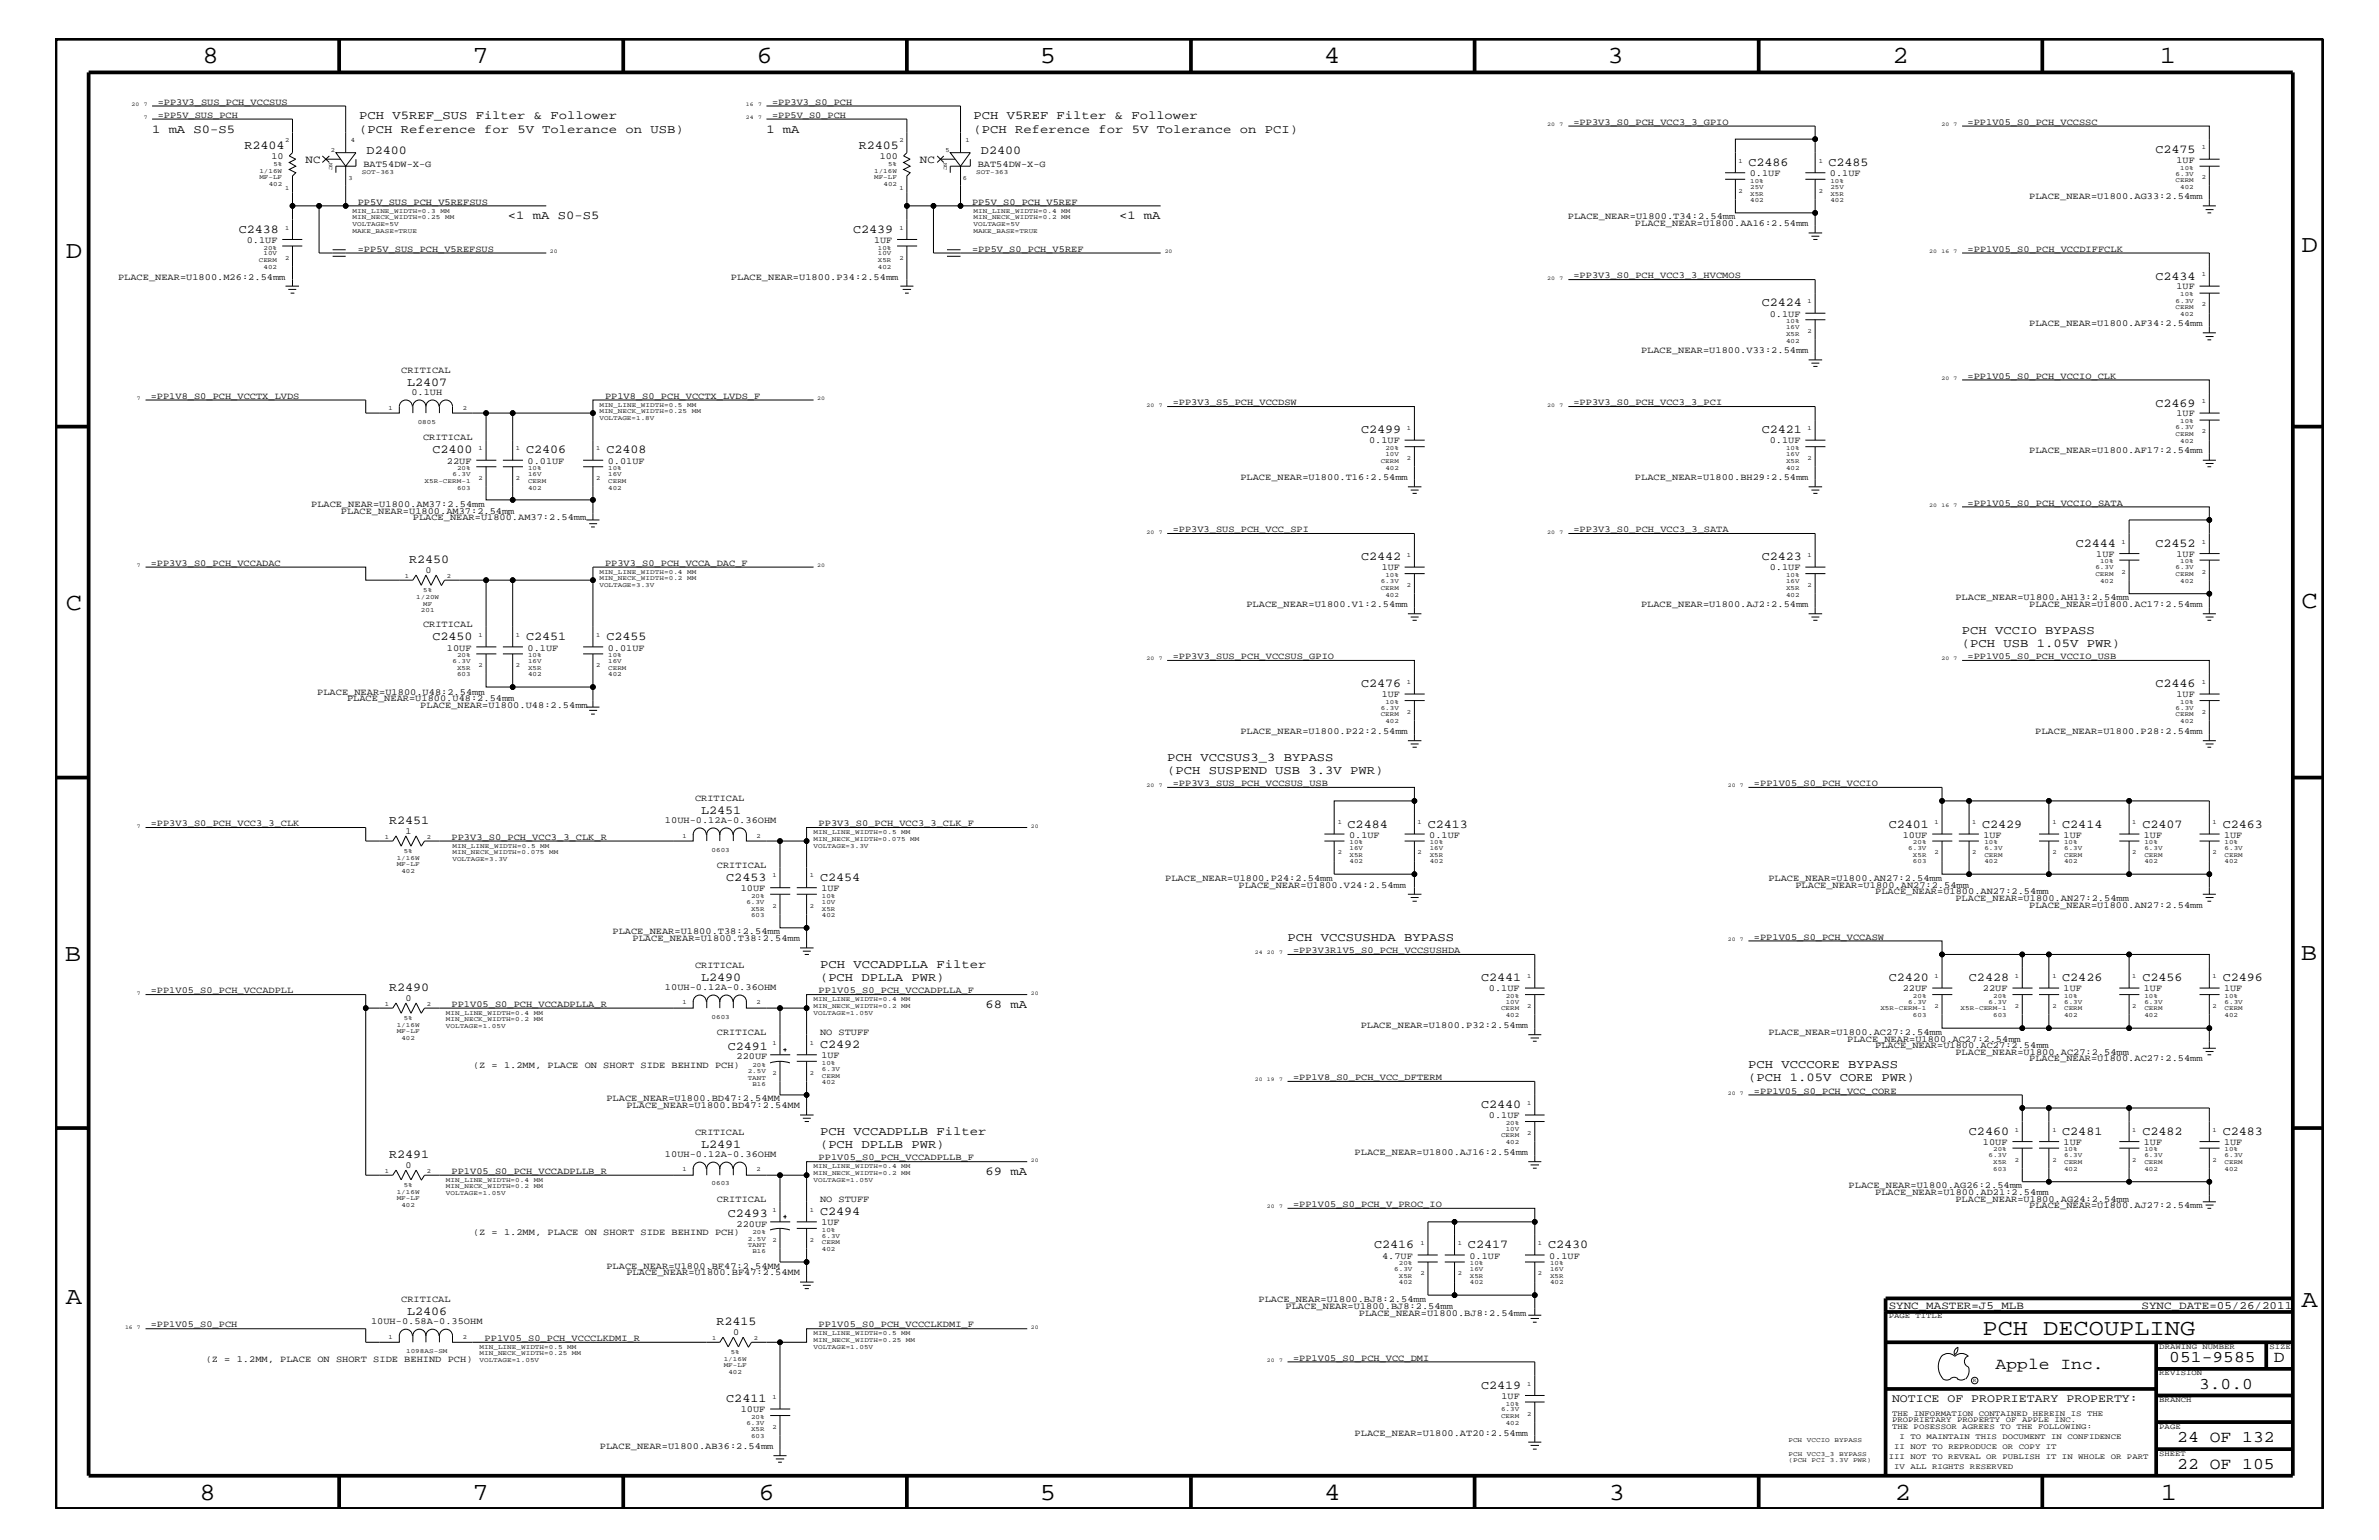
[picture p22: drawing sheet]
<svg xmlns="http://www.w3.org/2000/svg" width="432mm" height="279mm" viewBox="0 0 432 279" stroke-linecap="round" stroke-linejoin="round" font-family="sans-serif">
<defs><g id="words">
<g font-size="4.5">
<text x="36.7" y="11.5">8</text>
<text x="85.8" y="11.5">7</text>
<text x="137.3" y="11.5">6</text>
<text x="188.7" y="11.5">5</text>
<text x="240.3" y="11.5">4</text>
<text x="291.8" y="11.5">3</text>
<text x="343.5" y="11.5">2</text>
<text x="392" y="11.5">1</text>
<text x="11.9" y="46.8">D</text>
<text x="417.7" y="45.7">D</text>
<text x="11.9" y="110.6">C</text>
<text x="417.8" y="110.3">C</text>
<text x="11.8" y="174.3">B</text>
<text x="417.6" y="174.2">B</text>
<text x="11.9" y="236.7">A</text>
<text x="417.8" y="237.1">A</text>
<text x="36.2" y="272.1">8</text>
<text x="85.8" y="272.1">7</text>
<text x="137.7" y="272.1">6</text>
<text x="188.7" y="272.1">5</text>
<text x="240.4" y="272.1">4</text>
<text x="292" y="272.1">3</text>
<text x="343.9" y="272.1">2</text>
<text x="392.2" y="272.1">1</text>
</g>
<text font-size="4.1" x="359.8" y="242.3">PCH DECOUPLING</text>
<g font-size="3">
<text x="362.2" y="248.4">Apple Inc.</text>
<text x="393.7" y="247.1">051-9585</text>
<text x="399.2" y="252">3.0.0</text>
<text x="412.7" y="247.1">D</text>
<text x="395.2" y="261.6">24 OF 132</text>
<text x="395.2" y="266.6">22 OF 105</text>
</g>
<g font-size="2.2">
<text x="65.2" y="21.6">PCH V5REF_SUS Filter &amp; Follower</text>
<text x="176.7" y="21.6">PCH V5REF Filter &amp; Follower</text>
<text x="27.6" y="24.1">1 mA S0-S5</text>
<text x="44.4" y="27">R2404</text>
<text x="65.2" y="24.1">(PCH Reference for 5V Tolerance on USB)</text>
<text x="66.5" y="28">D2400</text>
<text x="139.1" y="24.1">1 mA</text>
<text x="155.9" y="27">R2405</text>
<text x="176.7" y="24.1">(PCH Reference for 5V Tolerance on PCI)</text>
<text x="178.1" y="28">D2400</text>
<text x="391.2" y="27.7">C2475</text>
<text x="317.3" y="30.2">C2486</text>
<text x="331.9" y="30.2">C2485</text>
<text x="92.2" y="39.8">&lt;1 mA S0-S5</text>
<text x="203.1" y="39.8">&lt;1 mA</text>
<text x="43.3" y="42.3">C2438</text>
<text x="154.9" y="42.3">C2439</text>
<text x="391.2" y="50.7">C2434</text>
<text x="319.8" y="55.6">C2424</text>
<text x="73.9" y="70">L2407</text>
<text x="391.2" y="73.8">C2469</text>
<text x="78.5" y="82.2">C2400</text>
<text x="95.5" y="82.2">C2406</text>
<text x="110.1" y="82.2">C2408</text>
<text x="247.1" y="78.6">C2499</text>
<text x="319.8" y="78.6">C2421</text>
<text x="247.1" y="101.6">C2442</text>
<text x="319.8" y="101.6">C2423</text>
<text x="376.8" y="99.3">C2444</text>
<text x="391.2" y="99.3">C2452</text>
<text x="74.3" y="102.2">R2450</text>
<text x="78.5" y="116.2">C2450</text>
<text x="95.5" y="116.2">C2451</text>
<text x="110.1" y="116.2">C2455</text>
<text x="356.1" y="117.4">(PCH USB 1.05V PWR)</text>
<text x="356.1" y="115">PCH VCCIO BYPASS</text>
<text x="247.1" y="124.7">C2476</text>
<text x="391.2" y="124.7">C2446</text>
<text x="211.8" y="140.4">(PCH SUSPEND USB 3.3V PWR)</text>
<text x="211.8" y="138">PCH VCCSUS3_3 BYPASS</text>
<text x="70.6" y="149.5">R2451</text>
<text x="127.3" y="147.6">L2451</text>
<text x="244.6" y="150.1">C2484</text>
<text x="259.2" y="150.1">C2413</text>
<text x="342.8" y="150.1">C2401</text>
<text x="359.7" y="150.1">C2429</text>
<text x="374.3" y="150.1">C2414</text>
<text x="388.9" y="150.1">C2407</text>
<text x="403.4" y="150.1">C2463</text>
<text x="131.8" y="159.9">C2453</text>
<text x="148.8" y="159.9">C2454</text>
<text x="233.7" y="170.7">PCH VCCSUSHDA BYPASS</text>
<text x="70.6" y="179.9">R2490</text>
<text x="127.3" y="177.9">L2490</text>
<text x="148.8" y="178">(PCH DPLLA PWR)</text>
<text x="148.8" y="175.6">PCH VCCADPLLA Filter</text>
<text x="268.8" y="178">C2441</text>
<text x="342.8" y="178">C2420</text>
<text x="357.4" y="178">C2428</text>
<text x="374.3" y="178">C2426</text>
<text x="388.9" y="178">C2456</text>
<text x="403.4" y="178">C2496</text>
<text x="178.9" y="182.9">68 mA</text>
<text x="132.1" y="190.5">C2491</text>
<text x="148.8" y="190.2">C2492</text>
<text x="317.3" y="196.2">(PCH 1.05V CORE PWR)</text>
<text x="317.3" y="193.7">PCH VCCCORE BYPASS</text>
<text x="268.8" y="201">C2440</text>
<text x="127.3" y="208.2">L2491</text>
<text x="148.8" y="208.3">(PCH DPLLB PWR)</text>
<text x="148.8" y="205.9">PCH VCCADPLLB Filter</text>
<text x="357.4" y="205.9">C2460</text>
<text x="374.3" y="205.9">C2481</text>
<text x="388.9" y="205.9">C2482</text>
<text x="403.4" y="205.9">C2483</text>
<text x="70.6" y="210.2">R2491</text>
<text x="178.9" y="213.2">69 mA</text>
<text x="132.1" y="220.8">C2493</text>
<text x="148.8" y="220.4">C2494</text>
<text x="249.4" y="226.5">C2416</text>
<text x="266.4" y="226.5">C2417</text>
<text x="281" y="226.5">C2430</text>
<text x="73.9" y="238.5">L2406</text>
<text x="130" y="240.5">R2415</text>
<text x="268.8" y="252">C2419</text>
<text x="131.8" y="254.4">C2411</text>
</g>
<text font-size="2.1" x="343.4" y="254.4">NOTICE OF PROPRIETARY PROPERTY:</text>
<g font-size="2">
<text x="55.5" y="29.5">NC</text>
<text x="167" y="29.5">NC</text>
<text x="342.8" y="237.4">SYNC_MASTER=J5_MLB</text>
<text x="388.7" y="237.4">SYNC_DATE=05/26/2011</text>
</g>
<g font-size="1.7">
<text x="28.6" y="19">=PP3V3_SUS_PCH_VCCSUS</text>
<text x="28.6" y="21.4">=PP5V_SUS_PCH</text>
<text x="140.1" y="19">=PP3V3_S0_PCH</text>
<text x="140.1" y="21.4">=PP5V_S0_PCH</text>
<text x="285.6" y="22.6">=PP3V3_S0_PCH_VCC3_3_GPIO</text>
<text x="357.1" y="22.6">=PP1V05_S0_PCH_VCCSSC</text>
<text x="49.3" y="28.8">10</text>
<text x="159.7" y="28.8">100</text>
<text x="395.1" y="29.5">1UF</text>
<text x="66" y="30.3">BAT54DW-X-G</text>
<text x="177.5" y="30.3">BAT54DW-X-G</text>
<text x="317.6" y="31.9">0.1UF</text>
<text x="332.1" y="31.9">0.1UF</text>
<text x="64.9" y="37.2">PP5V_SUS_PCH_V5REFSUS</text>
<text x="176.4" y="37.2">PP5V_S0_PCH_V5REF</text>
<text x="284.6" y="39.8">PLACE_NEAR=U1800.T34:2.54mm</text>
<text x="296.8" y="41">PLACE_NEAR=U1800.AA16:2.54mm</text>
<text x="368.3" y="36.2">PLACE_NEAR=U1800.AG33:2.54mm</text>
<text x="44.8" y="44.1">0.1UF</text>
<text x="64.9" y="45.7">=PP5V_SUS_PCH_V5REFSUS</text>
<text x="158.7" y="44.1">1UF</text>
<text x="176.4" y="45.7">=PP5V_S0_PCH_V5REF</text>
<text x="357.1" y="45.7">=PP1V05_S0_PCH_VCCDIFFCLK</text>
<text x="21.4" y="50.7">PLACE_NEAR=U1800.M26:2.54mm</text>
<text x="132.7" y="50.8">PLACE_NEAR=U1800.P34:2.54mm</text>
<text x="285.6" y="50.5">=PP3V3_S0_PCH_VCC3_3_HVCMOS</text>
<text x="395.1" y="52.5">1UF</text>
<text x="321.2" y="57.4">0.1UF</text>
<text x="368.3" y="59.2">PLACE_NEAR=U1800.AF34:2.54mm</text>
<text x="297.9" y="64">PLACE_NEAR=U1800.V33:2.54mm</text>
<text x="72.8" y="67.7">CRITICAL</text>
<text x="74.7" y="71.7">0.1UH</text>
<text x="357.1" y="68.7">=PP1V05_S0_PCH_VCCIO_CLK</text>
<text x="27.3" y="72.3">=PP1V8_S0_PCH_VCCTX_LVDS</text>
<text x="109.8" y="72.3">PP1V8_S0_PCH_VCCTX_LVDS_F</text>
<text x="212.9" y="73.5">=PP3V3_S5_PCH_VCCDSW</text>
<text x="285.6" y="73.5">=PP3V3_S0_PCH_VCC3_3_PCI</text>
<text x="395.1" y="75.6">1UF</text>
<text x="76.8" y="79.9">CRITICAL</text>
<text x="248.5" y="80.5">0.1UF</text>
<text x="321.2" y="80.5">0.1UF</text>
<text x="368.3" y="82.2">PLACE_NEAR=U1800.AF17:2.54mm</text>
<text x="81.1" y="84.1">22UF</text>
<text x="95.8" y="84.1">0.01UF</text>
<text x="110.3" y="84.1">0.01UF</text>
<text x="225.1" y="87.1">PLACE_NEAR=U1800.T16:2.54mm</text>
<text x="296.8" y="87.1">PLACE_NEAR=U1800.BH29:2.54mm</text>
<text x="56.5" y="92.1">PLACE_NEAR=U1800.AM37:2.54mm</text>
<text x="61.9" y="93.2">PLACE_NEAR=U1800.AM37:2.54mm</text>
<text x="74.9" y="94.3">PLACE_NEAR=U1800.AM37:2.54mm</text>
<text x="357.1" y="91.7">=PP1V05_S0_PCH_VCCIO_SATA</text>
<text x="212.9" y="96.5">=PP3V3_SUS_PCH_VCC_SPI</text>
<text x="285.6" y="96.5">=PP3V3_S0_PCH_VCC3_3_SATA</text>
<text x="380.5" y="101">1UF</text>
<text x="395.1" y="101">1UF</text>
<text x="27.3" y="102.6">=PP3V3_S0_PCH_VCCADAC</text>
<text x="77.3" y="104">0</text>
<text x="109.8" y="102.6">PP3V3_S0_PCH_VCCA_DAC_F</text>
<text x="250.8" y="103.5">1UF</text>
<text x="321.2" y="103.5">0.1UF</text>
<text x="76.8" y="113.7">CRITICAL</text>
<text x="226.2" y="110.2">PLACE_NEAR=U1800.V1:2.54mm</text>
<text x="297.9" y="110.2">PLACE_NEAR=U1800.AJ2:2.54mm</text>
<text x="354.9" y="108.9">PLACE_NEAR=U1800.AH13:2.54mm</text>
<text x="368.3" y="110.2">PLACE_NEAR=U1800.AC17:2.54mm</text>
<text x="81.1" y="118.1">10UF</text>
<text x="95.8" y="118.1">0.1UF</text>
<text x="110.3" y="118.1">0.01UF</text>
<text x="212.9" y="119.6">=PP3V3_SUS_PCH_VCCSUS_GPIO</text>
<text x="357.1" y="119.6">=PP1V05_S0_PCH_VCCIO_USB</text>
<text x="57.6" y="126">PLACE_NEAR=U1800.U48:2.54mm</text>
<text x="63" y="127.2">PLACE_NEAR=U1800.U48:2.54mm</text>
<text x="76.3" y="128.4">PLACE_NEAR=U1800.U48:2.54mm</text>
<text x="250.8" y="126.5">1UF</text>
<text x="395.1" y="126.5">1UF</text>
<text x="225.1" y="133.2">PLACE_NEAR=U1800.P22:2.54mm</text>
<text x="369.4" y="133.2">PLACE_NEAR=U1800.P28:2.54mm</text>
<text x="212.9" y="142.6">=PP3V3_SUS_PCH_VCCSUS_USB</text>
<text x="318.3" y="142.6">=PP1V05_S0_PCH_VCCIO</text>
<text x="27.3" y="149.9">=PP3V3_S0_PCH_VCC3_3_CLK</text>
<text x="120.7" y="149.3">10UH-0.12A-0.36OHM</text>
<text x="126.2" y="145.3">CRITICAL</text>
<text x="148.6" y="149.9">PP3V3_S0_PCH_VCC3_3_CLK_F</text>
<text x="73.6" y="151.2">1</text>
<text x="82" y="152.3">PP3V3_S0_PCH_VCC3_3_CLK_R</text>
<text x="244.9" y="152">0.1UF</text>
<text x="259.4" y="152">0.1UF</text>
<text x="345.4" y="152">10UF</text>
<text x="360" y="152">1UF</text>
<text x="374.6" y="152">1UF</text>
<text x="389.1" y="152">1UF</text>
<text x="403.7" y="152">1UF</text>
<text x="130.1" y="157.4">CRITICAL</text>
<text x="134.5" y="161.7">10UF</text>
<text x="149.1" y="161.7">1UF</text>
<text x="211.5" y="159.9">PLACE_NEAR=U1800.P24:2.54mm</text>
<text x="224.8" y="161.1">PLACE_NEAR=U1800.V24:2.54mm</text>
<text x="321" y="159.9">PLACE_NEAR=U1800.AN27:2.54mm</text>
<text x="325.9" y="161.1">PLACE_NEAR=U1800.AN27:2.54mm</text>
<text x="340.4" y="162.2">PLACE_NEAR=U1800.AN27:2.54mm</text>
<text x="354.9" y="163.5">PLACE_NEAR=U1800.AN27:2.54mm</text>
<text x="368.3" y="164.7">PLACE_NEAR=U1800.AN27:2.54mm</text>
<text x="111.2" y="169.5">PLACE_NEAR=U1800.T38:2.54mm</text>
<text x="114.8" y="170.7">PLACE_NEAR=U1800.T38:2.54mm</text>
<text x="234.7" y="172.9">=PP3V3R1V5_S0_PCH_VCCSUSHDA</text>
<text x="318.3" y="170.5">=PP1V05_S0_PCH_VCCASW</text>
<text x="120.7" y="179.6">10UH-0.12A-0.36OHM</text>
<text x="126.2" y="175.6">CRITICAL</text>
<text x="270.3" y="179.9">0.1UF</text>
<text x="345.4" y="179.9">22UF</text>
<text x="359.9" y="179.9">22UF</text>
<text x="374.6" y="179.9">1UF</text>
<text x="389.1" y="179.9">1UF</text>
<text x="403.7" y="179.9">1UF</text>
<text x="27.3" y="180.2">=PP1V05_S0_PCH_VCCADPLL</text>
<text x="73.6" y="181.6">0</text>
<text x="82" y="182.7">PP1V05_S0_PCH_VCCADPLLA_R</text>
<text x="148.6" y="180.2">PP1V05_S0_PCH_VCCADPLLA_F</text>
<text x="130.1" y="187.7">CRITICAL</text>
<text x="148.8" y="187.7">NO STUFF</text>
<text x="149.1" y="192">1UF</text>
<text x="247" y="186.5">PLACE_NEAR=U1800.P32:2.54mm</text>
<text x="321" y="187.7">PLACE_NEAR=U1800.AC27:2.54mm</text>
<text x="335.3" y="189">PLACE_NEAR=U1800.AC27:2.54mm</text>
<text x="340.4" y="190.2">PLACE_NEAR=U1800.AC27:2.54mm</text>
<text x="354.9" y="191.4">PLACE_NEAR=U1800.AC27:2.54mm</text>
<text x="85.9" y="193.7">(Z = 1.2MM, PLACE ON SHORT SIDE BEHIND PCH)</text>
<text x="133.7" y="192.2">220UF</text>
<text x="234.7" y="195.9">=PP1V8_S0_PCH_VCC_DFTERM</text>
<text x="368.3" y="192.6">PLACE_NEAR=U1800.AC27:2.54mm</text>
<text x="110.1" y="199.8">PLACE_NEAR=U1800.BD47:2.54MM</text>
<text x="113.7" y="201">PLACE_NEAR=U1800.BD47:2.54MM</text>
<text x="270.3" y="202.9">0.1UF</text>
<text x="318.3" y="198.4">=PP1V05_S0_PCH_VCC_CORE</text>
<text x="120.7" y="209.9">10UH-0.12A-0.36OHM</text>
<text x="126.2" y="205.9">CRITICAL</text>
<text x="245.9" y="209.6">PLACE_NEAR=U1800.AJ16:2.54mm</text>
<text x="359.9" y="207.7">10UF</text>
<text x="374.6" y="207.7">1UF</text>
<text x="389.1" y="207.7">1UF</text>
<text x="403.7" y="207.7">1UF</text>
<text x="73.6" y="211.9">0</text>
<text x="82" y="213">PP1V05_S0_PCH_VCCADPLLB_R</text>
<text x="148.6" y="210.5">PP1V05_S0_PCH_VCCADPLLB_F</text>
<text x="335.5" y="215.6">PLACE_NEAR=U1800.AG26:2.54mm</text>
<text x="130.1" y="218">CRITICAL</text>
<text x="148.8" y="218">NO STUFF</text>
<text x="234.7" y="219">=PP1V05_S0_PCH_V_PROC_IO</text>
<text x="340.4" y="216.9">PLACE_NEAR=U1800.AD21:2.54mm</text>
<text x="354.9" y="218">PLACE_NEAR=U1800.AG24:2.54mm</text>
<text x="368.3" y="219.2">PLACE_NEAR=U1800.AJ27:2.54mm</text>
<text x="85.9" y="224.1">(Z = 1.2MM, PLACE ON SHORT SIDE BEHIND PCH)</text>
<text x="133.7" y="222.5">220UF</text>
<text x="149.1" y="222.3">1UF</text>
<text x="110.1" y="230.2">PLACE_NEAR=U1800.BF47:2.54MM</text>
<text x="113.7" y="231.3">PLACE_NEAR=U1800.BF47:2.54MM</text>
<text x="250.9" y="228.4">4.7UF</text>
<text x="266.7" y="228.4">0.1UF</text>
<text x="281.2" y="228.4">0.1UF</text>
<text x="72.8" y="236.2">CRITICAL</text>
<text x="228.4" y="236.2">PLACE_NEAR=U1800.BJ8:2.54mm</text>
<text x="233.3" y="237.5">PLACE_NEAR=U1800.BJ8:2.54mm</text>
<text x="246.6" y="238.7">PLACE_NEAR=U1800.BJ8:2.54mm</text>
<text x="27.3" y="240.8">=PP1V05_S0_PCH</text>
<text x="67.4" y="240.2">10UH-0.58A-0.35OHM</text>
<text x="88" y="243.3">PP1V05_S0_PCH_VCCCLKDMI_R</text>
<text x="133.1" y="242.2">0</text>
<text x="148.6" y="240.8">PP1V05_S0_PCH_VCCCLKDMI_F</text>
<text x="37.3" y="247.1">(Z = 1.2MM, PLACE ON SHORT SIDE BEHIND PCH)</text>
<text x="234.7" y="246.9">=PP1V05_S0_PCH_VCC_DMI</text>
<text x="134.5" y="256.2">10UF</text>
<text x="272.5" y="253.8">1UF</text>
<text x="108.9" y="262.9">PLACE_NEAR=U1800.AB36:2.54mm</text>
<text x="245.9" y="260.5">PLACE_NEAR=U1800.AT20:2.54mm</text>
</g>
<g font-size="1.4">
<text x="342.8" y="239.2">PAGE TITLE</text>
<text x="391.9" y="244.7">DRAWING NUMBER</text>
<text x="411.9" y="244.7">SIZE</text>
<text x="391.9" y="249.5">REVISION</text>
<text x="343.4" y="256.8">THE INFORMATION CONTAINED HEREIN IS THE</text>
<text x="391.9" y="254.4">BRANCH</text>
<text x="343.4" y="259.3">THE POSESSOR AGREES TO THE FOLLOWING:</text>
<text x="343.4" y="258">PROPRIETARY PROPERTY OF APPLE INC.</text>
<text x="343.8" y="262.9">II NOT TO REPRODUCE OR COPY IT</text>
<text x="344.8" y="261.1">I TO MAINTAIN THIS DOCUMENT IN CONFIDENCE</text>
<text x="391.9" y="259.3">PAGE</text>
<text x="342.8" y="264.7">III NOT TO REVEAL OR PUBLISH IT IN WHOLE OR PART</text>
<text x="343.8" y="266.6">IV ALL RIGHTS RESERVED</text>
<text x="391.9" y="264.1">SHEET</text>
</g>
<g font-size="1.2">
<text x="51.7" y="25.9">2</text>
<text x="60" y="27.5">2</text>
<text x="63.7" y="25.8">4</text>
<text x="163.2" y="25.9">2</text>
<text x="171.6" y="27.5">5</text>
<text x="175.3" y="25.8">1</text>
<text x="315.6" y="29.5">1</text>
<text x="330.1" y="29.5">1</text>
<text x="399.6" y="27.1">1</text>
<text x="47.1" y="31.4">1/16W</text>
<text x="47.1" y="32.5">MF-LF</text>
<text x="48.8" y="33.7">402</text>
<text x="49.6" y="30.2">5%</text>
<text x="51.7" y="34.4">1</text>
<text x="63.2" y="32.7">3</text>
<text x="65.7" y="31.6">SOT-363</text>
<text x="158.7" y="31.4">1/16W</text>
<text x="158.7" y="32.5">MF-LF</text>
<text x="160.4" y="33.7">402</text>
<text x="161.2" y="30.2">5%</text>
<text x="163.2" y="34.4">1</text>
<text x="174.8" y="32.7">6</text>
<text x="177.2" y="31.6">SOT-363</text>
<text x="315.6" y="35">2</text>
<text x="317.7" y="34.2">25V</text>
<text x="317.7" y="33.1">10%</text>
<text x="317.7" y="35.5">X5R</text>
<text x="330.1" y="35">2</text>
<text x="332.2" y="34.2">25V</text>
<text x="332.2" y="33.1">10%</text>
<text x="332.2" y="35.5">X5R</text>
<text x="394.9" y="31.9">6.3V</text>
<text x="394.9" y="33">CERM</text>
<text x="395.7" y="30.8">10%</text>
<text x="395.7" y="34.2">402</text>
<text x="399.6" y="32.5">2</text>
<text x="51.7" y="41.7">1</text>
<text x="64" y="38.6">MIN_LINE_WIDTH=0.3</text>
<text x="64" y="39.8">MIN_NECK_WIDTH=0.25</text>
<text x="64" y="41">VOLTAGE=5V</text>
<text x="79.9" y="38.6">MM</text>
<text x="80.8" y="39.8">MM</text>
<text x="163.2" y="41.7">1</text>
<text x="176.7" y="39.8">MIN_NECK_WIDTH=0.2</text>
<text x="176.7" y="38.6">MIN_LINE_WIDTH=0.4</text>
<text x="176.7" y="41">VOLTAGE=5V</text>
<text x="192.6" y="39.8">MM</text>
<text x="192.6" y="38.6">MM</text>
<text x="317.7" y="36.7">402</text>
<text x="332.2" y="36.7">402</text>
<text x="47" y="47.6">CERM</text>
<text x="47.8" y="46.3">10V</text>
<text x="47.8" y="45.3">20%</text>
<text x="51.7" y="47.1">2</text>
<text x="64" y="42.3">MAKE_BASE=TRUE</text>
<text x="159.3" y="46.3">10V</text>
<text x="159.3" y="45.3">10%</text>
<text x="159.3" y="47.6">X5R</text>
<text x="163.2" y="47.1">2</text>
<text x="176.7" y="42.3">MAKE_BASE=TRUE</text>
<text x="47.8" y="48.8">402</text>
<text x="159.3" y="48.8">402</text>
<text x="395.7" y="53.8">10%</text>
<text x="399.6" y="50.2">1</text>
<text x="324.2" y="59.7">16V</text>
<text x="324.2" y="58.6">10%</text>
<text x="328.1" y="55">1</text>
<text x="394.9" y="54.9">6.3V</text>
<text x="394.9" y="56.1">CERM</text>
<text x="395.7" y="57.3">402</text>
<text x="399.6" y="55.6">2</text>
<text x="324.2" y="62.2">402</text>
<text x="324.2" y="60.9">X5R</text>
<text x="328.1" y="60.4">2</text>
<text x="70.5" y="74.4">1</text>
<text x="75.8" y="76.9">0805</text>
<text x="84" y="74.4">2</text>
<text x="108.8" y="75">MIN_NECK_WIDTH=0.25</text>
<text x="108.8" y="73.8">MIN_LINE_WIDTH=0.5</text>
<text x="108.8" y="76.2">VOLTAGE=1.8V</text>
<text x="124.7" y="73.8">MM</text>
<text x="125.6" y="75">MM</text>
<text x="394.9" y="77.9">6.3V</text>
<text x="395.7" y="76.8">10%</text>
<text x="399.6" y="73.2">1</text>
<text x="86.9" y="81.6">1</text>
<text x="93.6" y="81.6">1</text>
<text x="108.2" y="81.6">1</text>
<text x="250.6" y="83.9">CERM</text>
<text x="251.5" y="82.7">10V</text>
<text x="251.5" y="81.6">20%</text>
<text x="255.4" y="78">1</text>
<text x="255.4" y="83.5">2</text>
<text x="324.2" y="82.7">16V</text>
<text x="324.2" y="81.6">10%</text>
<text x="324.2" y="83.9">X5R</text>
<text x="328.1" y="78">1</text>
<text x="328.1" y="83.5">2</text>
<text x="394.9" y="79.1">CERM</text>
<text x="395.7" y="80.3">402</text>
<text x="399.6" y="78.6">2</text>
<text x="77" y="87.6">X5R-CERM-1</text>
<text x="82.1" y="86.4">6.3V</text>
<text x="83" y="88.8">603</text>
<text x="83" y="85.3">20%</text>
<text x="86.9" y="87.1">2</text>
<text x="93.6" y="87.1">2</text>
<text x="95.8" y="86.4">16V</text>
<text x="95.8" y="85.3">10%</text>
<text x="95.8" y="88.8">402</text>
<text x="95.8" y="87.6">CERM</text>
<text x="108.2" y="87.1">2</text>
<text x="110.4" y="86.4">16V</text>
<text x="110.4" y="85.3">10%</text>
<text x="110.4" y="88.8">402</text>
<text x="110.4" y="87.6">CERM</text>
<text x="251.5" y="85.2">402</text>
<text x="324.2" y="85.2">402</text>
<text x="255.4" y="101">1</text>
<text x="328.1" y="101">1</text>
<text x="385.1" y="98.7">1</text>
<text x="399.6" y="98.7">1</text>
<text x="73.5" y="104.9">1</text>
<text x="76.8" y="107.5">5%</text>
<text x="81.1" y="104.9">2</text>
<text x="108.8" y="105.3">MIN_NECK_WIDTH=0.2</text>
<text x="108.8" y="104.1">MIN_LINE_WIDTH=0.4</text>
<text x="108.8" y="106.5">VOLTAGE=3.3V</text>
<text x="124.7" y="105.3">MM</text>
<text x="124.7" y="104.1">MM</text>
<text x="250.6" y="105.8">6.3V</text>
<text x="250.6" y="107">CERM</text>
<text x="251.5" y="104.7">10%</text>
<text x="255.4" y="106.5">2</text>
<text x="324.2" y="105.8">16V</text>
<text x="324.2" y="104.7">10%</text>
<text x="324.2" y="107">X5R</text>
<text x="328.1" y="106.5">2</text>
<text x="380.3" y="103.3">6.3V</text>
<text x="380.3" y="104.6">CERM</text>
<text x="381.2" y="102.2">10%</text>
<text x="381.2" y="105.8">402</text>
<text x="385.1" y="104.1">2</text>
<text x="394.9" y="103.3">6.3V</text>
<text x="394.9" y="104.6">CERM</text>
<text x="395.7" y="102.2">10%</text>
<text x="395.7" y="105.8">402</text>
<text x="399.6" y="104.1">2</text>
<text x="75.6" y="108.7">1/20W</text>
<text x="76.4" y="111.1">201</text>
<text x="76.8" y="109.9">MF</text>
<text x="251.5" y="108.2">402</text>
<text x="324.2" y="108.2">402</text>
<text x="83" y="119.2">20%</text>
<text x="86.9" y="115.6">1</text>
<text x="93.6" y="115.6">1</text>
<text x="95.8" y="119.2">10%</text>
<text x="108.2" y="115.6">1</text>
<text x="110.4" y="119.2">10%</text>
<text x="82.1" y="120.3">6.3V</text>
<text x="83" y="122.7">603</text>
<text x="83" y="121.5">X5R</text>
<text x="86.9" y="121">2</text>
<text x="93.6" y="121">2</text>
<text x="95.8" y="120.3">16V</text>
<text x="95.8" y="122.7">402</text>
<text x="95.8" y="121.5">X5R</text>
<text x="108.2" y="121">2</text>
<text x="110.4" y="122.7">402</text>
<text x="110.4" y="120.3">16V</text>
<text x="110.4" y="121.5">CERM</text>
<text x="255.4" y="124.1">1</text>
<text x="399.6" y="124.1">1</text>
<text x="250.6" y="128.8">6.3V</text>
<text x="250.6" y="130">CERM</text>
<text x="251.5" y="127.7">10%</text>
<text x="251.5" y="131.3">402</text>
<text x="255.4" y="129.6">2</text>
<text x="394.9" y="128.8">6.3V</text>
<text x="394.9" y="130">CERM</text>
<text x="395.7" y="127.7">10%</text>
<text x="395.7" y="131.3">402</text>
<text x="399.6" y="129.6">2</text>
<text x="242.8" y="149.5">1</text>
<text x="257.3" y="149.5">1</text>
<text x="351.1" y="149.5">1</text>
<text x="358" y="149.5">1</text>
<text x="372.5" y="149.5">1</text>
<text x="387" y="149.5">1</text>
<text x="401.6" y="149.5">1</text>
<text x="69.9" y="152.2">1</text>
<text x="72" y="156">1/16W</text>
<text x="73.3" y="154.7">5%</text>
<text x="77.5" y="152.2">2</text>
<text x="82.1" y="153.8">MIN_LINE_WIDTH=0.5</text>
<text x="82.1" y="155">MIN_NECK_WIDTH=0.075</text>
<text x="98.1" y="153.8">MM</text>
<text x="99.7" y="155">MM</text>
<text x="123.9" y="152">1</text>
<text x="129.2" y="154.5">0603</text>
<text x="137.3" y="152">2</text>
<text x="147.7" y="152.6">MIN_NECK_WIDTH=0.075</text>
<text x="147.7" y="153.8">VOLTAGE=3.3V</text>
<text x="147.7" y="151.3">MIN_LINE_WIDTH=0.5</text>
<text x="163.6" y="151.3">MM</text>
<text x="165.2" y="152.6">MM</text>
<text x="242.8" y="155">2</text>
<text x="244.9" y="154.3">16V</text>
<text x="244.9" y="153.2">10%</text>
<text x="244.9" y="155.5">X5R</text>
<text x="257.3" y="155">2</text>
<text x="259.5" y="154.3">16V</text>
<text x="259.5" y="153.2">10%</text>
<text x="259.5" y="155.5">X5R</text>
<text x="346.4" y="154.3">6.3V</text>
<text x="347.2" y="153.2">20%</text>
<text x="347.2" y="155.5">X5R</text>
<text x="351.1" y="155">2</text>
<text x="358" y="155">2</text>
<text x="360.2" y="153.2">10%</text>
<text x="360.2" y="154.3">6.3V</text>
<text x="360.2" y="155.5">CERM</text>
<text x="372.5" y="155">2</text>
<text x="374.6" y="153.2">10%</text>
<text x="374.7" y="154.3">6.3V</text>
<text x="374.7" y="155.5">CERM</text>
<text x="387" y="155">2</text>
<text x="389.2" y="154.3">6.3V</text>
<text x="389.2" y="153.2">10%</text>
<text x="389.2" y="155.5">CERM</text>
<text x="401.6" y="155">2</text>
<text x="403.8" y="154.3">6.3V</text>
<text x="403.8" y="153.2">10%</text>
<text x="403.8" y="155.5">CERM</text>
<text x="72" y="157.2">MF-LF</text>
<text x="72.9" y="158.4">402</text>
<text x="82.1" y="156.2">VOLTAGE=3.3V</text>
<text x="140.2" y="159.2">1</text>
<text x="147" y="159.2">1</text>
<text x="244.9" y="156.7">402</text>
<text x="259.5" y="156.7">402</text>
<text x="347.2" y="156.7">603</text>
<text x="360.2" y="156.7">402</text>
<text x="374.6" y="156.7">402</text>
<text x="389.2" y="156.7">402</text>
<text x="403.8" y="156.7">402</text>
<text x="135.5" y="163.9">6.3V</text>
<text x="136.3" y="162.8">20%</text>
<text x="136.3" y="166.4">603</text>
<text x="136.3" y="165.2">X5R</text>
<text x="140.2" y="164.7">2</text>
<text x="147" y="164.7">2</text>
<text x="149.2" y="163.9">10V</text>
<text x="149.2" y="162.8">10%</text>
<text x="149.2" y="166.4">402</text>
<text x="149.2" y="165.2">X5R</text>
<text x="277.2" y="177.4">1</text>
<text x="351.1" y="177.4">1</text>
<text x="365.7" y="177.4">1</text>
<text x="372.5" y="177.4">1</text>
<text x="387" y="177.4">1</text>
<text x="401.6" y="177.4">1</text>
<text x="69.9" y="182.5">1</text>
<text x="73.3" y="185">5%</text>
<text x="77.5" y="182.5">2</text>
<text x="80.9" y="185.3">MIN_NECK_WIDTH=0.2</text>
<text x="80.9" y="184.1">MIN_LINE_WIDTH=0.4</text>
<text x="96.9" y="185.3">MM</text>
<text x="96.9" y="184.1">MM</text>
<text x="123.9" y="182.2">1</text>
<text x="129.2" y="184.9">0603</text>
<text x="137.3" y="182.2">2</text>
<text x="147.7" y="184.1">VOLTAGE=1.05V</text>
<text x="147.7" y="182.9">MIN_NECK_WIDTH=0.2</text>
<text x="147.7" y="181.6">MIN_LINE_WIDTH=0.4</text>
<text x="163.6" y="182.9">MM</text>
<text x="163.6" y="181.6">MM</text>
<text x="272.5" y="183.3">CERM</text>
<text x="273.3" y="182.1">10V</text>
<text x="273.3" y="181">20%</text>
<text x="273.3" y="184.6">402</text>
<text x="277.2" y="182.9">2</text>
<text x="341.3" y="183.3">X5R-CERM-1</text>
<text x="346.4" y="182.1">6.3V</text>
<text x="347.2" y="184.6">603</text>
<text x="347.2" y="181">20%</text>
<text x="351.1" y="182.9">2</text>
<text x="355.9" y="183.3">X5R-CERM-1</text>
<text x="360.9" y="182.1">6.3V</text>
<text x="361.8" y="181">20%</text>
<text x="361.8" y="184.6">603</text>
<text x="365.7" y="182.9">2</text>
<text x="372.5" y="182.9">2</text>
<text x="374.6" y="181">10%</text>
<text x="374.6" y="184.6">402</text>
<text x="374.7" y="182.1">6.3V</text>
<text x="374.7" y="183.3">CERM</text>
<text x="387" y="182.9">2</text>
<text x="389.2" y="182.1">6.3V</text>
<text x="389.2" y="181">10%</text>
<text x="389.2" y="184.6">402</text>
<text x="389.2" y="183.3">CERM</text>
<text x="401.6" y="182.9">2</text>
<text x="403.8" y="181">10%</text>
<text x="403.8" y="184.6">402</text>
<text x="403.8" y="183.3">CERM</text>
<text x="403.8" y="182.1">6.3V</text>
<text x="72" y="187.5">MF-LF</text>
<text x="72" y="186.3">1/16W</text>
<text x="72.9" y="188.7">402</text>
<text x="80.9" y="186.5">VOLTAGE=1.05V</text>
<text x="140.2" y="189.5">1</text>
<text x="147" y="189.5">1</text>
<text x="135.7" y="194.8">2.5V</text>
<text x="135.7" y="195.9">TANT</text>
<text x="136.6" y="193.6">20%</text>
<text x="136.6" y="197">B16</text>
<text x="140.2" y="195">2</text>
<text x="147" y="195">2</text>
<text x="149.2" y="196.7">402</text>
<text x="149.2" y="193.2">10%</text>
<text x="149.2" y="194.3">6.3V</text>
<text x="149.2" y="195.5">CERM</text>
<text x="277.2" y="200.4">1</text>
<text x="272.5" y="206.4">CERM</text>
<text x="273.3" y="205.2">10V</text>
<text x="273.3" y="204.1">20%</text>
<text x="273.3" y="207.6">402</text>
<text x="277.2" y="205.9">2</text>
<text x="361.8" y="208.9">20%</text>
<text x="365.7" y="205.3">1</text>
<text x="372.5" y="205.3">1</text>
<text x="374.6" y="208.9">10%</text>
<text x="387" y="205.3">1</text>
<text x="389.2" y="208.9">10%</text>
<text x="401.6" y="205.3">1</text>
<text x="403.8" y="208.9">10%</text>
<text x="69.9" y="212.8">1</text>
<text x="73.3" y="215.3">5%</text>
<text x="77.5" y="212.8">2</text>
<text x="80.9" y="214.4">MIN_LINE_WIDTH=0.4</text>
<text x="80.9" y="215.6">MIN_NECK_WIDTH=0.2</text>
<text x="96.9" y="214.4">MM</text>
<text x="96.9" y="215.6">MM</text>
<text x="123.9" y="212.5">1</text>
<text x="129.2" y="215.1">0603</text>
<text x="137.3" y="212.5">2</text>
<text x="147.7" y="214.4">VOLTAGE=1.05V</text>
<text x="147.7" y="213.2">MIN_NECK_WIDTH=0.2</text>
<text x="147.7" y="211.9">MIN_LINE_WIDTH=0.4</text>
<text x="163.6" y="213.2">MM</text>
<text x="163.6" y="211.9">MM</text>
<text x="360.9" y="210">6.3V</text>
<text x="361.8" y="212.5">603</text>
<text x="361.8" y="211.3">X5R</text>
<text x="365.7" y="210.8">2</text>
<text x="372.5" y="210.8">2</text>
<text x="374.6" y="212.5">402</text>
<text x="374.7" y="210">6.3V</text>
<text x="374.7" y="211.3">CERM</text>
<text x="387" y="210.8">2</text>
<text x="389.2" y="210">6.3V</text>
<text x="389.2" y="212.5">402</text>
<text x="389.2" y="211.3">CERM</text>
<text x="401.6" y="210.8">2</text>
<text x="403.8" y="210">6.3V</text>
<text x="403.8" y="212.5">402</text>
<text x="403.8" y="211.3">CERM</text>
<text x="72" y="216.6">1/16W</text>
<text x="72" y="217.8">MF-LF</text>
<text x="72.9" y="219">402</text>
<text x="80.9" y="216.9">VOLTAGE=1.05V</text>
<text x="140.2" y="219.8">1</text>
<text x="147" y="219.8">1</text>
<text x="135.7" y="225.1">2.5V</text>
<text x="135.7" y="226.2">TANT</text>
<text x="136.6" y="223.9">20%</text>
<text x="136.6" y="227.4">B16</text>
<text x="140.2" y="225.3">2</text>
<text x="147" y="225.3">2</text>
<text x="149.2" y="223.5">10%</text>
<text x="149.2" y="227">402</text>
<text x="149.2" y="225.7">CERM</text>
<text x="149.2" y="224.6">6.3V</text>
<text x="257.8" y="225.9">1</text>
<text x="264.6" y="225.9">1</text>
<text x="279.1" y="225.9">1</text>
<text x="253.1" y="230.7">6.3V</text>
<text x="253.9" y="229.6">20%</text>
<text x="253.9" y="233">402</text>
<text x="253.9" y="231.8">X5R</text>
<text x="257.8" y="231.3">2</text>
<text x="264.6" y="231.3">2</text>
<text x="266.8" y="230.7">16V</text>
<text x="266.8" y="229.6">10%</text>
<text x="266.8" y="233">402</text>
<text x="266.8" y="231.8">X5R</text>
<text x="279.1" y="231.3">2</text>
<text x="281.3" y="230.7">16V</text>
<text x="281.3" y="229.6">10%</text>
<text x="281.3" y="233">402</text>
<text x="281.3" y="231.8">X5R</text>
<text x="70.5" y="242.9">1</text>
<text x="73.7" y="245.4">1098AS-SM</text>
<text x="84" y="242.9">2</text>
<text x="87" y="244.7">MIN_LINE_WIDTH=0.5</text>
<text x="87" y="245.9">MIN_NECK_WIDTH=0.25</text>
<text x="103" y="244.7">MM</text>
<text x="103.8" y="245.9">MM</text>
<text x="129.3" y="243.1">1</text>
<text x="132.6" y="245.6">5%</text>
<text x="136.8" y="243.1">2</text>
<text x="147.7" y="244.7">VOLTAGE=1.05V</text>
<text x="147.7" y="243.5">MIN_NECK_WIDTH=0.25</text>
<text x="147.7" y="242.3">MIN_LINE_WIDTH=0.5</text>
<text x="163.6" y="242.3">MM</text>
<text x="164.4" y="243.5">MM</text>
<text x="87" y="247.1">VOLTAGE=1.05V</text>
<text x="131.4" y="248.1">MF-LF</text>
<text x="131.4" y="246.9">1/16W</text>
<text x="132.2" y="249.3">402</text>
<text x="277.2" y="251.4">1</text>
<text x="136.3" y="257.4">20%</text>
<text x="140.2" y="253.8">1</text>
<text x="272.5" y="256.1">6.3V</text>
<text x="272.5" y="257.3">CERM</text>
<text x="273.3" y="255">10%</text>
<text x="277.2" y="256.8">2</text>
<text x="135.5" y="258.5">6.3V</text>
<text x="136.3" y="261">603</text>
<text x="136.3" y="259.7">X5R</text>
<text x="140.2" y="259.3">2</text>
<text x="273.3" y="258.5">402</text>
<text x="324.6" y="261.6">PCH</text>
<text x="328" y="261.6">VCCIO</text>
<text x="333" y="261.6">BYPASS</text>
<text x="324.6" y="264.1">PCH</text>
<text x="324.6" y="265.3">(PCH</text>
<text x="328" y="264.1">VCC3_3</text>
<text x="328.8" y="265.3">PCI</text>
<text x="332.1" y="265.3">3.3V PWR)</text>
<text x="333.8" y="264.1">BYPASS</text>
</g>
<g font-size="1">
<text x="23.9" y="19.2">20</text>
<text x="26.1" y="19.2">7</text>
<text x="26.1" y="21.6">7</text>
<text x="135.4" y="19.2">16</text>
<text x="135.4" y="21.6">24</text>
<text x="137.6" y="19.2">7</text>
<text x="137.6" y="21.6">7</text>
<text x="280.8" y="22.9">20</text>
<text x="283" y="22.9">7</text>
<text x="352.4" y="22.9">20</text>
<text x="354.6" y="22.9">7</text>
<text x="59.8" y="29.5" transform="rotate(90 59.8 29.5)">NC</text>
<text x="171.3" y="29.5" transform="rotate(90 171.3 29.5)">NC</text>
<text x="99.8" y="45.9">20</text>
<text x="211.4" y="45.9">20</text>
<text x="350.2" y="45.9">20</text>
<text x="352.4" y="45.9">16</text>
<text x="354.6" y="45.9">7</text>
<text x="280.8" y="50.7">20</text>
<text x="283" y="50.7">7</text>
<text x="352.4" y="68.9">20</text>
<text x="354.6" y="68.9">7</text>
<text x="24.8" y="72.6">7</text>
<text x="148.3" y="72.6">20</text>
<text x="208.1" y="73.8">20</text>
<text x="210.3" y="73.8">7</text>
<text x="280.8" y="73.8">20</text>
<text x="283" y="73.8">7</text>
<text x="350.2" y="92">20</text>
<text x="352.4" y="92">16</text>
<text x="354.6" y="92">7</text>
<text x="208.1" y="96.8">20</text>
<text x="210.3" y="96.8">7</text>
<text x="280.8" y="96.8">20</text>
<text x="283" y="96.8">7</text>
<text x="24.8" y="102.9">7</text>
<text x="148.3" y="102.9">20</text>
<text x="208.1" y="119.8">20</text>
<text x="210.3" y="119.8">7</text>
<text x="352.4" y="119.8">20</text>
<text x="354.6" y="119.8">7</text>
<text x="208.1" y="142.9">20</text>
<text x="210.3" y="142.9">7</text>
<text x="313.6" y="142.9">20</text>
<text x="315.8" y="142.9">7</text>
<text x="24.8" y="150.1">7</text>
<text x="187.1" y="150.1">20</text>
<text x="227.8" y="173.2">24</text>
<text x="230" y="173.2">20</text>
<text x="232.2" y="173.2">7</text>
<text x="313.6" y="170.7">20</text>
<text x="315.8" y="170.7">7</text>
<text x="24.8" y="180.5">7</text>
<text x="187.1" y="180.5">20</text>
<text x="227.8" y="196.2">20</text>
<text x="230" y="196.2">19</text>
<text x="232.2" y="196.2">7</text>
<text x="313.6" y="198.7">20</text>
<text x="315.8" y="198.7">7</text>
<text x="187.1" y="210.8">20</text>
<text x="230" y="219.2">20</text>
<text x="232.2" y="219.2">7</text>
<text x="22.7" y="241.1">16 7</text>
<text x="187.1" y="241.1">20</text>
<text x="230" y="247.1">20</text>
<text x="232.2" y="247.1">7</text>
<text x="358.1" y="250.7">R</text>
</g>
</g></defs>
<g fill="none" stroke="#000" stroke-width=".18">
<path d="M27.6 19.2h35.1v8.5M139.1 19.2h35.2v8.5M27.6 21.6h25.5v6.1l-.6 .6 1.2 .6-1.2 .6 1.2 .7-1.2 .5 1.2 .6-.6 .6v11.5M53.1 37.4h4.8v8.5h41.3M57.9 37.4h41.3M58.5 28.3l1.3 1.2M59.1 28.9h2.7M59.8 28.3l-1.3 1.2M62.7 30.2l1.9-2.5h-3.6l1.7 2.5v7.2M64.6 28.9v1.3h-3.6v1.1M139.1 21.6h25.5v6.1M164.6 27.7l-.6 .6 1.2 .6-1.2 .6 1.2 .7-1.2 .5 1.2 .6-.6 .6v11.5"/>
<path d="M164.6 37.4h4.8v8.5h41.3M169.4 37.4h41.3M170.1 28.3l1.2 1.2M170.7 28.9h2.6M171.3 28.3l-1.2 1.2M174.3 30.2l1.8-2.5h-3.6l1.8 2.5v7.2M176.1 28.9v1.3h-3.6v1.1M284.7 22.9h44.8v2.3M313.1 31.3h3.7M313.1 32.5h3.7M315 31.3v-6.1h14.5v6.1M315 32.5v6.1h14.5v-6.1"/>
<path d="M327.7 32.5h3.6M327.7 31.3h3.6M329.5 38.6v3.7M356.1 22.9h44.9v6M399.2 28.9h3.7M399.2 30.2h3.7M399.8 37.4h2.4M400.3 38h1.5M400.7 38.6h.6M401 30.2v7.2M51.2 43.4h3.7M51.2 44.6h3.7"/>
<path d="M51.8 51.9h2.5M52.3 52.5h1.5M52.8 53.2h.6M53.1 44.6v7.3M60.4 46.5h2.3M60.4 45.3h2.3M162.8 44.6h3.7M162.8 43.4h3.7M163.4 51.9h2.4M163.8 52.5h1.6M164.3 53.2h.6M164.6 44.6v7.3"/>
<path d="M171.9 46.5h2.4M171.9 45.3h2.4M284.7 50.7h44.8v6.1M327.7 56.8h3.6M327.7 58h3.6M328.3 42.3h2.4M328.8 42.9h1.4M329.1 43.4h.8M329.5 58v7.3M356.1 45.9h44.9v6M399.2 51.9h3.7M399.2 53.2h3.7"/>
<path d="M401 53.2v7.2M26.4 72.6h40v2.3h6.1v-1.1a1.19 1.19 0 0 1 1.2-1.2 1.19 1.19 0 0 1 1.1 1.2M77.3 73.8a1.19 1.19 0 0 0-1.2-1.2 1.19 1.19 0 0 0-1.2 1.2v1.1M77.3 73.8v1.1M77.3 73.8a1.19 1.19 0 0 1 1.2-1.2 1.19 1.19 0 0 1 1.2 1.2M79.8 74.9v-1.1a1.19 1.19 0 0 1 1.1-1.2 1.19 1.19 0 0 1 1.2 1.2v1.1h6.1M93.1 74.9h14.5M147.7 72.6h-40.1v10.9M211.8 73.8h44.9v6.1M254.9 79.9h3.7M284.7 73.8h44.8v6.1M327.7 79.9h3.6"/>
<path d="M328.3 65.3h2.4M328.8 65.9h1.4M329.1 66.5h.8M356.1 68.9h44.9v6M399.2 74.9h3.7M399.2 76.2h3.7M399.8 60.4h2.4M400.3 61.1h1.5M400.7 61.7h.6M401 76.2v7.3M86.4 84.7h3.7M86.5 83.5h3.6"/>
<path d="M88.2 84.7v6h4.9v-6M88.2 83.5v-8.6h4.9v8.6M91.3 84.7h3.6M91.3 83.5h3.6M93.1 90.7h14.5M105.8 83.5h3.7M105.8 84.7h3.7M106.4 94.3h2.4M106.9 95h1.5M107.3 95.6h.7M107.6 84.7v9.6M211.8 96.8h44.9v6.1"/>
<path d="M254.9 81h3.7M255.5 88.3h2.5M256 88.9h1.5M256.4 89.5h.7M256.7 81v7.3M284.7 96.8h44.8v6.1M327.7 81h3.6M328.3 88.3h2.4M328.8 88.9h1.4M329.1 89.5h.8M329.5 81v7.3M356.1 92h44.9v2.3"/>
<path d="M399.8 83.5h2.4M400.3 84.1h1.5M400.7 84.7h.6M26.4 102.9h40v2.4h8.5l.6-1 1 1.9 .8-1.9 .9 1.9 1-1.9 .9 1.9M80.1 106.3l.6-1h7.5v12.1M86.4 118.6h3.7M86.5 117.4h3.6M88.2 118.6v6h4.9v-6M88.2 105.3h4.9M91.3 118.6h3.6M91.3 117.4h3.6M93.1 117.4v-12.1h14.5v12.1"/>
<path d="M105.8 117.4h3.7M105.8 118.6h3.7M107.6 118.6v9.7M147.7 102.9h-40.1v2.4M211.8 119.8h44.9v6.1M254.9 104.1h3.7M254.9 102.9h3.7M255.5 111.4h2.5M256 111.9h1.5M256.4 112.5h.7M256.7 104.1v7.3M327.7 102.9h3.6"/>
<path d="M327.7 104.1h3.6M328.3 111.4h2.4M328.8 111.9h1.4M329.1 112.5h.8M329.5 104.1v7.3M356.1 119.8h44.9v6.1M384.7 100.4h3.6M384.7 101.6h3.6M386.4 100.4v-6.1h14.6v6.1M386.4 101.6v6.1h14.6v-6.1M399.2 100.4h3.7M399.2 101.6h3.7"/>
<path d="M399.8 111.4h2.4M400.3 111.9h1.5M400.7 112.5h.6M401 107.7v3.7M93.1 124.6h14.5M106.4 128.3h2.4M106.9 128.9h1.5M107.3 129.6h.7M254.9 127.1h3.7M254.9 125.9h3.7M255.5 134.4h2.5M256 135h1.5"/>
<path d="M256.4 135.6h.7M256.7 127.1v7.3M399.2 125.9h3.7M399.2 127.1h3.7M399.8 134.4h2.4M400.3 135h1.5M400.7 135.6h.6M401 127.1v7.3M26.4 150.1h40v2.5h4.9l.6-.9 .9 1.8 .9-1.8 .9 1.8 .9-1.8 1 1.8 .6-.9h48.7v-1.3M125.8 151.4a1.19 1.19 0 0 1 1.2-1.2 1.19 1.19 0 0 1 1.2 1.2M128.3 151.3v1.3M128.3 151.4a1.19 1.19 0 0 1 1.2-1.2 1.19 1.19 0 0 1 1.1 1.2 1.19 1.19 0 0 1 1.2-1.2 1.19 1.19 0 0 1 1.2 1.2"/>
<path d="M130.6 151.3v1.3M133.1 151.4a1.19 1.19 0 0 1 1.2-1.2 1.19 1.19 0 0 1 1.2 1.2M133.1 151.3v1.3M135.5 151.3v1.3h6.1v8.5M141.6 152.6h4.8M186.4 150.1h-40v11M211.8 142.9h44.9v8.4M240.4 152.6h3.6M240.4 151.3h3.6M242.2 152.6v6h14.5v-6M254.9 151.3h3.7M254.9 152.6h3.7"/>
<path d="M256.7 145.3h-14.5v6M256.7 158.6v3.6M317.4 142.9h35.1v2.4M350.7 151.3h3.7M350.7 152.6h3.7M352.5 152.6v6h4.9v-6M355.5 152.6h3.7M355.5 151.3h3.7M357.4 145.3h-4.9v6M370.1 152.6h3.6M370.1 151.3h3.6M371.9 152.6v6h-14.5"/>
<path d="M371.9 145.3h-14.5v6M384.7 152.6h3.6M384.7 151.3h3.6M386.4 145.3h-14.5v6M386.4 158.6h14.6M386.4 151.3v-6h14.6v6M386.4 152.6v6h-14.5M399.2 152.6h3.7M399.2 151.3h3.7M401 152.6v9.6M139.8 162.2h3.6M139.8 161.1h3.6"/>
<path d="M141.6 162.2v6.1h4.8v3.7M144.6 161.1h3.7M144.6 162.2h3.7M145.2 172h2.5M145.7 172.6h1.5M146.1 173.2h.7M146.4 162.2v6.1M233.7 173.2h44.9v6.1M255.5 162.2h2.5M256 162.8h1.5M256.4 163.5h.7M276.8 179.3h3.5"/>
<path d="M317.4 170.7h35.1v8.6M350.7 179.3h3.7M352.5 173.2h14.6M365.3 179.3h3.6M367.1 179.3v-6.1h4.8v6.1M370.1 179.3h3.6M371.9 173.2h14.5M384.7 179.3h3.6M386.4 179.3v-6.1h14.6v6.1M399.2 179.3h3.7M399.8 162.2h2.4M400.3 162.8h1.5"/>
<path d="M400.7 163.5h.6M26.4 180.4h40v2.5M125.8 181.7a1.19 1.19 0 0 1 1.2-1.2 1.19 1.19 0 0 1 1.2 1.2M125.8 181.6v1.3h-48.7l-.6 .9-1-1.8-.9 1.8-.9-1.8-.9 1.8-.9-1.8-.6 .9h-4.9v30.3h4.9l.6-.9 .9 1.8 .9-1.8 .9 1.8 .9-1.8 1 1.8M128.3 181.6v1.3M128.3 181.7a1.19 1.19 0 0 1 1.2-1.2 1.19 1.19 0 0 1 1.1 1.2 1.19 1.19 0 0 1 1.2-1.2 1.19 1.19 0 0 1 1.2 1.2M130.6 181.6v1.3M133.1 181.7a1.19 1.19 0 0 1 1.2-1.2 1.19 1.19 0 0 1 1.2 1.2M133.1 181.6v1.3M135.5 181.6v1.3h6.1M139.8 192.8a5.8 5.8 0 0 1 3.6 0M139.8 191.4h3.6"/>
<path d="M141.6 182.9h4.8v8.5M141.6 192.6v6.1h4.8v-6.1M141.6 182.9v8.5M142.2 190.4h.6M142.5 190.2v.6M144.6 191.4h3.7M144.6 192.6h3.7M146.4 198.7v3.6M186.4 180.4h-40v2.5M233.7 196.2h44.9v6.1M276.8 180.4h3.5M277.4 187.7h2.4"/>
<path d="M277.8 188.3h1.5M278.2 188.9h.7M278.6 180.4v7.3M317.4 198.7h49.7v2.3M350.7 180.4h3.7M352.5 180.4v6.1h14.6v-6.1M365.3 180.4h3.6M370.1 180.4h3.6M371.9 180.4v6.1h-4.8M371.9 186.5h14.5M384.7 180.4h3.6M386.4 180.4v6.1h14.6v-6.1"/>
<path d="M399.2 180.4h3.7M399.8 190.2h2.4M400.3 190.8h1.5M400.7 191.4h.6M401 186.5v3.7M125.8 212a1.19 1.19 0 0 1 1.2-1.2 1.19 1.19 0 0 1 1.2 1.2M125.8 211.9v1.3h-48.7l-.6 .9M128.3 211.9v1.3M128.3 212a1.19 1.19 0 0 1 1.2-1.2 1.19 1.19 0 0 1 1.1 1.2 1.19 1.19 0 0 1 1.2-1.2 1.19 1.19 0 0 1 1.2 1.2M130.6 211.9v1.3M133.1 212a1.19 1.19 0 0 1 1.2-1.2 1.19 1.19 0 0 1 1.2 1.2M133.1 211.9v1.3"/>
<path d="M135.5 211.9v1.3h6.1M141.6 213.2h4.8v8.5M141.6 213.2v8.5M145.2 202.3h2.5M145.7 202.9h1.5M146.1 203.5h.7M186.4 210.8h-40v2.4M233.7 219.2h44.9v8.5M276.8 203.5h3.5M276.8 202.3h3.5M277.4 210.8h2.4M277.8 211.4h1.5"/>
<path d="M278.2 211.9h.7M278.6 203.5v7.3M365.3 207.1h3.6M365.3 208.3h3.6M367.1 208.3v6.1h4.8v-6.1M370.1 208.3h3.6M370.1 207.1h3.6M371.9 201h-4.8v6.1M384.7 208.3h3.6M384.7 207.1h3.6M386.4 201h-14.5v6.1M386.4 214.4h14.6"/>
<path d="M386.4 207.1v-6.1h14.6v6.1M386.4 208.3v6.1h-14.5M399.2 208.3h3.7M399.2 207.1h3.7M399.8 218h2.4M400.3 218.6h1.5M400.7 219.2h.6M401 208.3v9.7M139.8 223.2a5.8 5.8 0 0 1 3.6 0M139.8 221.7h3.6M141.6 222.9v6.1h4.8v-6.1M142.2 220.8h.6"/>
<path d="M142.5 220.4v.7M144.6 221.7h3.7M144.6 222.9h3.7M145.2 232.6h2.5M145.7 233.2h1.5M146.1 233.8h.7M146.4 229v3.6M257.3 227.7h3.7M257.3 229h3.7M259.2 229v6h4.8M262.2 227.7h3.7M262.2 229h3.7"/>
<path d="M264 221.7v6M264 229v6M276.8 227.7h3.5M276.8 229h3.5M277.4 238.6h2.4M277.8 239.2h1.5M278.2 239.9h.7M278.6 229v6h-14.6M278.6 235v3.6M278.6 221.7h-19.4v6M26.4 241.1h40v2.4h6.1v-1.2M72.5 242.3a1.19 1.19 0 0 1 1.2-1.1 1.19 1.19 0 0 1 1.1 1.1"/>
<path d="M74.9 242.3a1.19 1.19 0 0 1 1.2-1.1 1.19 1.19 0 0 1 1.2 1.1 1.19 1.19 0 0 1 1.2-1.1 1.19 1.19 0 0 1 1.2 1.1M74.9 242.3v1.2M77.3 242.3v1.2M79.8 242.3a1.19 1.19 0 0 1 1.1-1.1 1.19 1.19 0 0 1 1.2 1.1M79.8 242.3v1.2M82.1 242.3v1.2h48.5l.6-.9 1 1.8 .9-1.8 .9 1.8 .9-1.8 .9 1.8M139.8 256.8h3.6M139.8 255.6h3.6M141.6 256.8v7.3M141.6 243.5h-5.2l-.6 1M186.4 241.1h-40v2.4h-4.8v12.1M233.7 247.1h44.9v6.1"/>
<path d="M276.8 254.4h3.5M276.8 253.2h3.5M278.6 254.4v7.2M352.4 246.1a1.69 1.69 0 0 1 2.4 0M352.4 246a3.3 3.3 0 0 0 .3 4.1M352.6 250.2l.7 .2 .7-.2M354 250.2l.7-.3 .7 .3M354.8 246.1a1.69 1.69 0 0 1 2.5 0M355.3 250.2l.7 .2 .7-.2M355.3 244.4l.1 .3a1.18 1.18 0 0 1-.6 1M355.4 244.4a.99 .99 0 0 0-.6 1.4M357.2 246a1.04 1.04 0 0 0-.6 1 1.04 1.04 0 0 0 .6 1"/>
<path d="M357.3 248l.1 .7a2.11 2.11 0 0 1-.6 1.5M140.4 264.1h2.4M140.8 264.7h1.5M141.2 265.3h.7M277.4 261.6h2.4M277.8 262.2h1.5M278.2 262.9h.7"/>
<circle cx="53.1" cy="37.4" r=".42"/>
<circle cx="57.9" cy="37.4" r=".42"/>
<circle cx="62.7" cy="37.4" r=".42"/>
<circle cx="164.6" cy="37.4" r=".42"/>
<circle cx="169.4" cy="37.4" r=".42"/>
<circle cx="174.3" cy="37.4" r=".42"/>
<circle cx="329.5" cy="25.2" r=".42"/>
<circle cx="329.5" cy="38.6" r=".42"/>
<circle cx="88.2" cy="74.9" r=".42"/>
<circle cx="93.1" cy="74.9" r=".42"/>
<circle cx="107.6" cy="74.9" r=".42"/>
<circle cx="93.1" cy="90.7" r=".42"/>
<circle cx="107.6" cy="90.7" r=".42"/>
<circle cx="401" cy="94.3" r=".42"/>
<circle cx="88.2" cy="105.3" r=".42"/>
<circle cx="93.1" cy="105.3" r=".42"/>
<circle cx="107.6" cy="105.3" r=".42"/>
<circle cx="401" cy="107.7" r=".42"/>
<circle cx="93.1" cy="124.6" r=".42"/>
<circle cx="107.6" cy="124.6" r=".42"/>
<circle cx="141.6" cy="152.6" r=".42"/>
<circle cx="146.4" cy="152.6" r=".42"/>
<circle cx="256.7" cy="158.6" r=".42"/>
<circle cx="256.7" cy="145.3" r=".42"/>
<circle cx="352.5" cy="145.3" r=".42"/>
<circle cx="357.4" cy="158.6" r=".42"/>
<circle cx="357.4" cy="145.3" r=".42"/>
<circle cx="371.9" cy="158.6" r=".42"/>
<circle cx="371.9" cy="145.3" r=".42"/>
<circle cx="386.4" cy="158.6" r=".42"/>
<circle cx="386.4" cy="145.3" r=".42"/>
<circle cx="401" cy="158.6" r=".42"/>
<circle cx="146.4" cy="168.3" r=".42"/>
<circle cx="352.5" cy="173.2" r=".42"/>
<circle cx="367.1" cy="173.2" r=".42"/>
<circle cx="371.9" cy="173.2" r=".42"/>
<circle cx="386.4" cy="173.2" r=".42"/>
<circle cx="66.4" cy="182.9" r=".42"/>
<circle cx="141.6" cy="182.9" r=".42"/>
<circle cx="146.4" cy="182.9" r=".42"/>
<circle cx="146.4" cy="198.7" r=".42"/>
<circle cx="367.1" cy="186.5" r=".42"/>
<circle cx="371.9" cy="186.5" r=".42"/>
<circle cx="386.4" cy="186.5" r=".42"/>
<circle cx="401" cy="186.5" r=".42"/>
<circle cx="141.6" cy="213.2" r=".42"/>
<circle cx="146.4" cy="213.2" r=".42"/>
<circle cx="367.1" cy="201" r=".42"/>
<circle cx="371.9" cy="214.4" r=".42"/>
<circle cx="371.9" cy="201" r=".42"/>
<circle cx="386.4" cy="214.4" r=".42"/>
<circle cx="386.4" cy="201" r=".42"/>
<circle cx="401" cy="214.4" r=".42"/>
<circle cx="146.4" cy="229" r=".42"/>
<circle cx="264" cy="235" r=".42"/>
<circle cx="264" cy="221.7" r=".42"/>
<circle cx="278.6" cy="235" r=".42"/>
<circle cx="278.6" cy="221.7" r=".42"/>
<circle cx="141.6" cy="243.5" r=".42"/>
<circle cx="358.4" cy="250.5" r=".59"/>
</g>
<g fill="none" stroke="#000" stroke-width=".68" stroke-linecap="butt">
<path d="M10.1 7h411.6v266.8h-411.6zM16.1 13.1h400.1v254.6h-400.1zM61.6 7v6.1M113.1 7v6.1M164.6 7v6.1M216.2 7v6.1M267.6 7v6.1M319.2 7v6.1M370.7 7v6.1M10.1 77.4h6M416.2 77.4h5.5M10.1 141.1h6"/>
<path d="M416.2 141.1h5.5M10.1 204.7h6M416.2 204.7h5.5M342.2 238h74M416.2 235.6h-74v32.1M342.2 243.5h74M342.2 252h49.2M391.4 258h24.8M391.4 253.2h24.8M391.4 248.4h24.8M391.4 243.5v24.2M411.3 243.5v4.9"/>
<path d="M61.6 267.7v6.1M113.1 267.7v6.1M164.6 267.7v6.1M216.2 268v5.8M267.6 267.7v6.1M319.2 267.7v6.1M370.7 267.7v6.1M391.4 262.9h24.8"/>
</g>
<g fill="#000">
<circle cx="53.1" cy="37.4" r=".42"/>
<circle cx="57.9" cy="37.4" r=".42"/>
<circle cx="62.7" cy="37.4" r=".42"/>
<circle cx="164.6" cy="37.4" r=".42"/>
<circle cx="169.4" cy="37.4" r=".42"/>
<circle cx="174.3" cy="37.4" r=".42"/>
<circle cx="329.5" cy="25.2" r=".42"/>
<circle cx="329.5" cy="38.6" r=".42"/>
<circle cx="88.2" cy="74.9" r=".42"/>
<circle cx="93.1" cy="74.9" r=".42"/>
<circle cx="107.6" cy="74.9" r=".42"/>
<circle cx="93.1" cy="90.7" r=".42"/>
<circle cx="107.6" cy="90.7" r=".42"/>
<circle cx="401" cy="94.3" r=".42"/>
<circle cx="88.2" cy="105.3" r=".42"/>
<circle cx="93.1" cy="105.3" r=".42"/>
<circle cx="107.6" cy="105.3" r=".42"/>
<circle cx="401" cy="107.7" r=".42"/>
<circle cx="93.1" cy="124.6" r=".42"/>
<circle cx="107.6" cy="124.6" r=".42"/>
<circle cx="141.6" cy="152.6" r=".42"/>
<circle cx="146.4" cy="152.6" r=".42"/>
<circle cx="256.7" cy="158.6" r=".42"/>
<circle cx="256.7" cy="145.3" r=".42"/>
<circle cx="352.5" cy="145.3" r=".42"/>
<circle cx="357.4" cy="158.6" r=".42"/>
<circle cx="357.4" cy="145.3" r=".42"/>
<circle cx="371.9" cy="158.6" r=".42"/>
<circle cx="371.9" cy="145.3" r=".42"/>
<circle cx="386.4" cy="158.6" r=".42"/>
<circle cx="386.4" cy="145.3" r=".42"/>
<circle cx="401" cy="158.6" r=".42"/>
<circle cx="146.4" cy="168.3" r=".42"/>
<circle cx="352.5" cy="173.2" r=".42"/>
<circle cx="367.1" cy="173.2" r=".42"/>
<circle cx="371.9" cy="173.2" r=".42"/>
<circle cx="386.4" cy="173.2" r=".42"/>
<circle cx="66.4" cy="182.9" r=".42"/>
<circle cx="141.6" cy="182.9" r=".42"/>
<circle cx="146.4" cy="182.9" r=".42"/>
<circle cx="146.4" cy="198.7" r=".42"/>
<circle cx="367.1" cy="186.5" r=".42"/>
<circle cx="371.9" cy="186.5" r=".42"/>
<circle cx="386.4" cy="186.5" r=".42"/>
<circle cx="401" cy="186.5" r=".42"/>
<circle cx="141.6" cy="213.2" r=".42"/>
<circle cx="146.4" cy="213.2" r=".42"/>
<circle cx="367.1" cy="201" r=".42"/>
<circle cx="371.9" cy="214.4" r=".42"/>
<circle cx="371.9" cy="201" r=".42"/>
<circle cx="386.4" cy="214.4" r=".42"/>
<circle cx="386.4" cy="201" r=".42"/>
<circle cx="401" cy="214.4" r=".42"/>
<circle cx="146.4" cy="229" r=".42"/>
<circle cx="264" cy="235" r=".42"/>
<circle cx="264" cy="221.7" r=".42"/>
<circle cx="278.6" cy="235" r=".42"/>
<circle cx="278.6" cy="221.7" r=".42"/>
<circle cx="141.6" cy="243.5" r=".42"/>
</g>
<use href="#words"/>
</svg>
